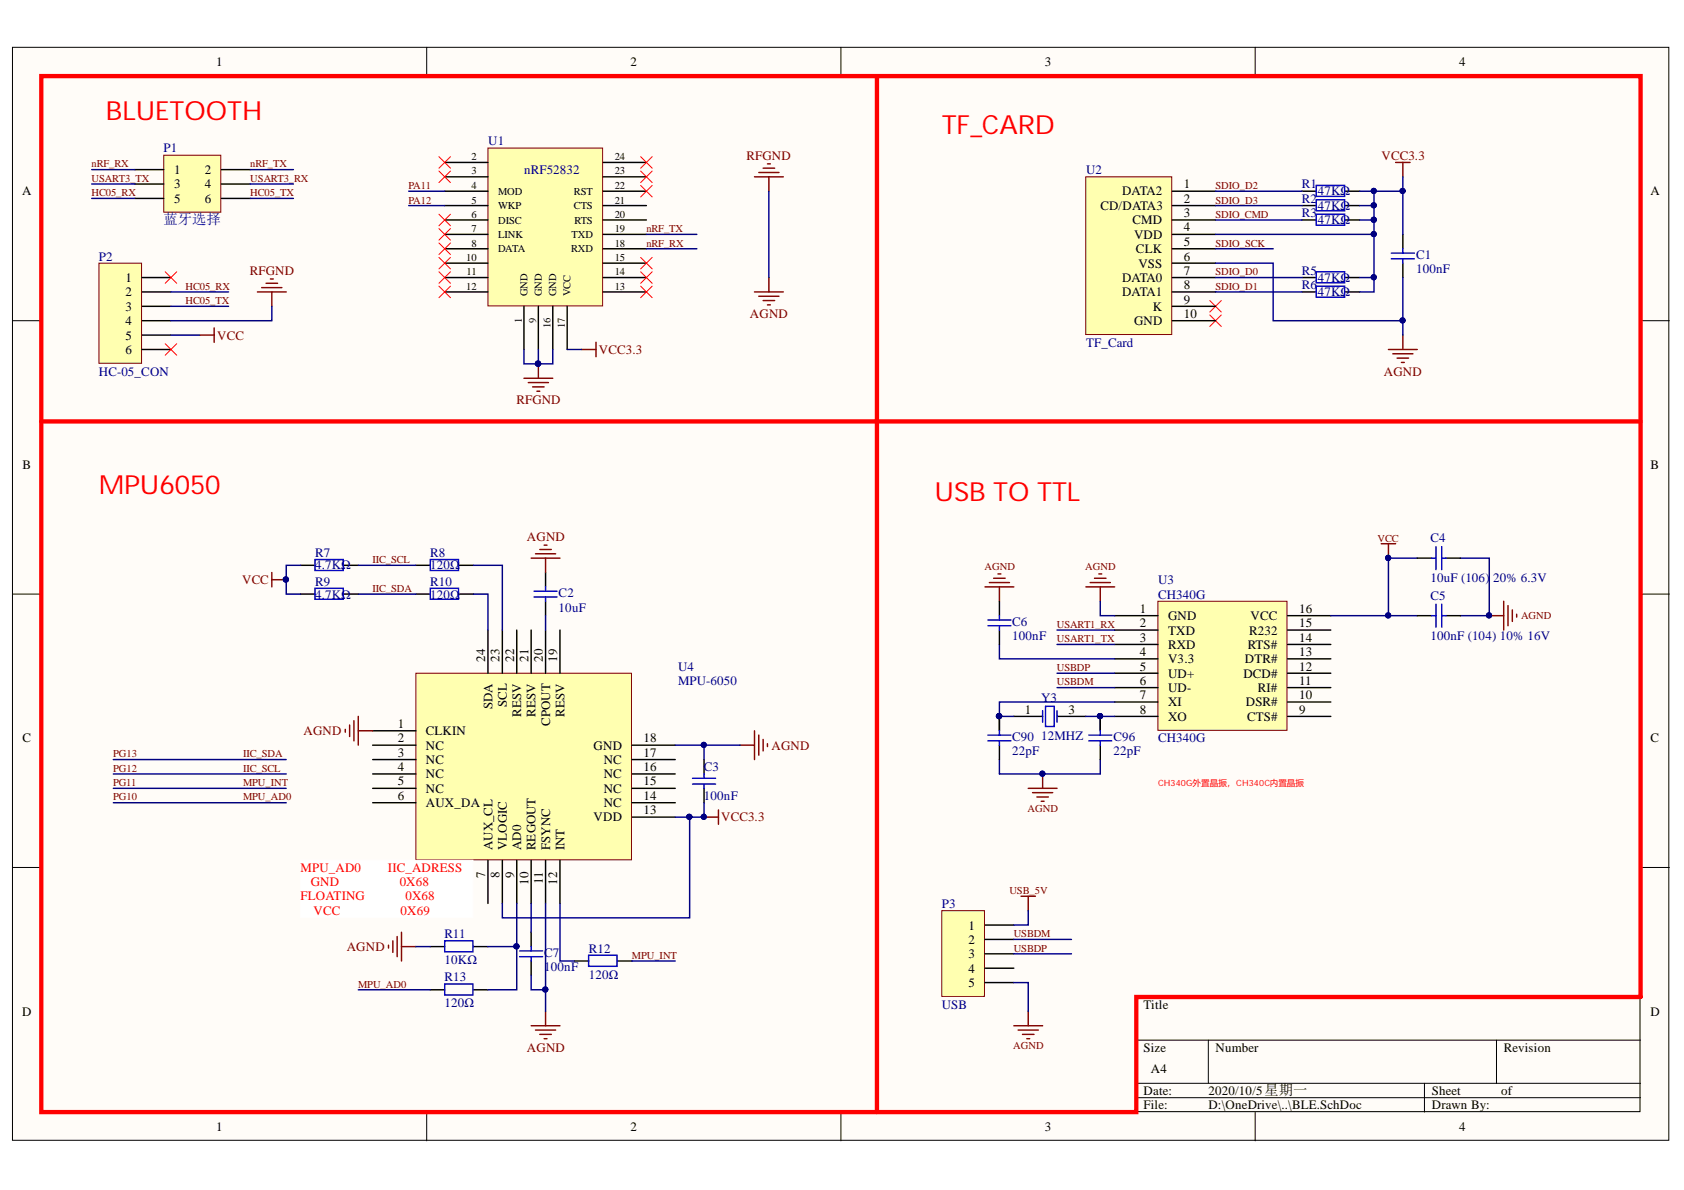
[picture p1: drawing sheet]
<svg xmlns="http://www.w3.org/2000/svg" width="297mm" height="210mm" viewBox="0 0 297 210" stroke-linecap="round" stroke-linejoin="round" font-family="sans-serif">
<defs><g id="words">
<g font-size="4.6" fill="#f00">
<text x="18.7" y="21.1">BLUETOOTH</text>
<text x="166.1" y="23.7">TF_CARD</text>
<text x="17.4" y="87.1">MPU6050</text>
<text x="164.8" y="88.4">USB TO TTL</text>
</g>
<text font-size="2.5" fill="#000080" x="28.8" y="39.5">蓝牙选择</text>
<g font-size="2.3">
<text x="38.1" y="11.7">1</text>
<text x="111.2" y="11.7">2</text>
<text x="184.3" y="11.7">3</text>
<text x="257.4" y="11.7">4</text>
<text x="3.9" y="34.5">A</text>
<text x="30.7" y="30.7">1</text>
<text x="30.7" y="33.2">3</text>
<text x="30.7" y="35.7">5</text>
<text x="36.1" y="30.7">2</text>
<text x="36.1" y="33.2">4</text>
<text x="36.1" y="35.7">6</text>
<text x="197.9" y="34.5">DATA2</text>
<text x="208.8" y="33.2">1</text>
<text x="208.8" y="35.7">2</text>
<text x="291.1" y="34.5">A</text>
<text x="194.1" y="37">CD/DATA3</text>
<text x="199.8" y="39.5">CMD</text>
<text x="208.8" y="38.3">3</text>
<text x="208.8" y="40.8">4</text>
<text x="200" y="42.1">VDD</text>
<text x="200.4" y="44.7">CLK</text>
<text x="200.8" y="47.2">VSS</text>
<text x="208.8" y="43.4">5</text>
<text x="208.8" y="46">6</text>
<text x="22.2" y="49.8">1</text>
<text x="22.2" y="52.3">2</text>
<text x="197.9" y="49.8">DATA0</text>
<text x="197.9" y="52.3">DATA1</text>
<text x="208.8" y="48.5">7</text>
<text x="208.8" y="51">8</text>
<text x="208.8" y="53.6">9</text>
<text x="22.2" y="54.8">3</text>
<text x="22.2" y="57.4">4</text>
<text x="22.2" y="59.9">5</text>
<text x="200" y="57.4">GND</text>
<text x="203.3" y="54.8">K</text>
<text x="208.8" y="56.1">10</text>
<text x="22.2" y="62.4">6</text>
<text x="4" y="82.7">B</text>
<text x="291.1" y="82.7">B</text>
<text x="201" y="108.1">1</text>
<text x="201" y="110.7">2</text>
<text x="201" y="113.2">3</text>
<text x="206" y="109.4">GND</text>
<text x="206" y="111.9">TXD</text>
<text x="220.3" y="111.9">R232</text>
<text x="220.6" y="109.4">VCC</text>
<text x="229.1" y="110.7">15</text>
<text x="229.1" y="113.2">14</text>
<text x="229.1" y="108.1">16</text>
<text x="85.6" y="116.8" transform="rotate(-90 85.6 116.8)">24</text>
<text x="88.1" y="116.8" transform="rotate(-90 88.1 116.8)">23</text>
<text x="90.7" y="116.8" transform="rotate(-90 90.7 116.8)">22</text>
<text x="93.2" y="116.8" transform="rotate(-90 93.2 116.8)">21</text>
<text x="95.7" y="116.8" transform="rotate(-90 95.7 116.8)">20</text>
<text x="98.3" y="116.8" transform="rotate(-90 98.3 116.8)">19</text>
<text x="201" y="115.7">4</text>
<text x="201" y="118.3">5</text>
<text x="206" y="114.5">RXD</text>
<text x="206" y="117">V3.3</text>
<text x="206" y="119.5">UD+</text>
<text x="219.3" y="119.5">DCD#</text>
<text x="219.6" y="117">DTR#</text>
<text x="220.1" y="114.5">RTS#</text>
<text x="229.1" y="118.3">12</text>
<text x="229.1" y="115.7">13</text>
<text x="86.9" y="125.1" transform="rotate(-90 86.9 125.1)">SDA</text>
<text x="89.4" y="124.7" transform="rotate(-90 89.4 124.7)">SCL</text>
<text x="180.7" y="125.9">1</text>
<text x="188.4" y="125.9">3</text>
<text x="201" y="120.8">6</text>
<text x="201" y="123.3">7</text>
<text x="201" y="125.9">8</text>
<text x="206" y="122.1">UD-</text>
<text x="206" y="124.6">XI</text>
<text x="219.7" y="124.6">DSR#</text>
<text x="221.9" y="122.1">RI#</text>
<text x="229.1" y="125.9">9</text>
<text x="229.1" y="120.8">11</text>
<text x="229.1" y="123.3">10</text>
<text x="4" y="130.9">C</text>
<text x="70.2" y="128.4">1</text>
<text x="70.2" y="130.9">2</text>
<text x="75.1" y="129.7">CLKIN</text>
<text x="91.9" y="126.4" transform="rotate(-90 91.9 126.4)">RESV</text>
<text x="94.5" y="126.4" transform="rotate(-90 94.5 126.4)">RESV</text>
<text x="97" y="128.1" transform="rotate(-90 97 128.1)">CPOUT</text>
<text x="99.6" y="126.4" transform="rotate(-90 99.6 126.4)">RESV</text>
<text x="113.5" y="130.9">18</text>
<text x="206" y="127.1">XO</text>
<text x="220" y="127.1">CTS#</text>
<text x="291.1" y="130.9">C</text>
<text x="70.2" y="133.5">3</text>
<text x="70.2" y="136">4</text>
<text x="75.1" y="132.2">NC</text>
<text x="75.1" y="134.7">NC</text>
<text x="75.1" y="137.3">NC</text>
<text x="104.7" y="132.2">GND</text>
<text x="106.5" y="137.3">NC</text>
<text x="106.5" y="134.7">NC</text>
<text x="113.5" y="136">16</text>
<text x="113.5" y="133.5">17</text>
<text x="70.2" y="138.6">5</text>
<text x="70.2" y="141.1">6</text>
<text x="75.1" y="139.8">NC</text>
<text x="75.1" y="142.4">AUX_DA</text>
<text x="106.5" y="142.4">NC</text>
<text x="106.5" y="139.8">NC</text>
<text x="113.5" y="143.6">13</text>
<text x="113.5" y="141.1">14</text>
<text x="113.5" y="138.6">15</text>
<text x="86.9" y="150" transform="rotate(-90 86.9 150)">AUX_CL</text>
<text x="89.4" y="150" transform="rotate(-90 89.4 150)">VLOGIC</text>
<text x="91.9" y="150" transform="rotate(-90 91.9 150)">AD0</text>
<text x="94.5" y="150" transform="rotate(-90 94.5 150)">REGOUT</text>
<text x="97" y="150" transform="rotate(-90 97 150)">FSYNC</text>
<text x="99.6" y="150" transform="rotate(-90 99.6 150)">INT</text>
<text x="104.7" y="144.9">VDD</text>
<text x="85.6" y="154.9" transform="rotate(-90 85.6 154.9)">7</text>
<text x="88.1" y="154.9" transform="rotate(-90 88.1 154.9)">8</text>
<text x="90.7" y="154.9" transform="rotate(-90 90.7 154.9)">9</text>
<text x="95.7" y="156" transform="rotate(-90 95.7 156)">11</text>
<text x="93.2" y="156" transform="rotate(-90 93.2 156)">10</text>
<text x="98.3" y="156" transform="rotate(-90 98.3 156)">12</text>
<text x="170.9" y="164">1</text>
<text x="170.9" y="166.5">2</text>
<text x="170.9" y="169">3</text>
<text x="170.9" y="171.6">4</text>
<text x="3.9" y="179.2">D</text>
<text x="170.9" y="174.1">5</text>
<text x="201.7" y="177.9">Title</text>
<text x="291.1" y="179.2">D</text>
<text x="201.7" y="185.5">Size</text>
<text x="214.4" y="185.5">Number</text>
<text x="265.2" y="185.5">Revision</text>
<text x="203" y="189.3">A4</text>
<text x="201.7" y="193.1">Date:</text>
<text x="201.7" y="195.7">File:</text>
<text x="213.1" y="193.1">2020/10/5星期一</text>
<text x="213.1" y="195.7">D:\OneDrive\..\BLE.SchDoc</text>
<text x="252.6" y="193.1">Sheet</text>
<text x="252.6" y="195.7">Drawn By:</text>
<text x="264.8" y="193.1">of</text>
<text x="38.1" y="199.5">1</text>
<text x="111.2" y="199.5">2</text>
<text x="184.3" y="199.5">3</text>
<text x="257.4" y="199.5">4</text>
</g>
<g font-size="2.3" fill="#000080">
<text x="28.8" y="26.9">P1</text>
<text x="86.1" y="25.6">U1</text>
<text x="92.4" y="30.7">nRF52832</text>
<text x="191.6" y="30.7">U2</text>
<text x="229.6" y="33.2">R1</text>
<text x="229.6" y="35.7">R2</text>
<text x="232.4" y="34.5">47KΩ</text>
<text x="229.6" y="38.3">R3</text>
<text x="232.4" y="39.5">47KΩ</text>
<text x="232.4" y="37">47KΩ</text>
<text x="17.4" y="46">P2</text>
<text x="249.8" y="45.7">C1</text>
<text x="229.6" y="48.5">R5</text>
<text x="229.6" y="51">R6</text>
<text x="232.4" y="49.8">47KΩ</text>
<text x="232.4" y="52.3">47KΩ</text>
<text x="249.8" y="48.2">100nF</text>
<text x="191.6" y="61.2">TF_Card</text>
<text x="17.4" y="66.2">HC-05_CON</text>
<text x="252.3" y="95.6">C4</text>
<text x="55.6" y="98.2">R7</text>
<text x="55.6" y="100.4">4.7KΩ</text>
<text x="75.9" y="98.2">R8</text>
<text x="75.9" y="100.4">120Ω</text>
<text x="55.6" y="103.3">R9</text>
<text x="55.6" y="105.6">4.7KΩ</text>
<text x="75.9" y="103.3">R10</text>
<text x="75.9" y="105.6">120Ω</text>
<text x="98.5" y="105.3">C2</text>
<text x="98.5" y="107.9">10uF</text>
<text x="204.3" y="105.6">CH340G</text>
<text x="204.3" y="103">U3</text>
<text x="252.3" y="102.7">10uF (106) 20% 6.3V</text>
<text x="252.3" y="105.9">C5</text>
<text x="178.6" y="110.4">C6</text>
<text x="178.6" y="113">100nF</text>
<text x="252.3" y="113">100nF (104) 10% 16V</text>
<text x="119.6" y="118.3">U4</text>
<text x="119.6" y="120.8">MPU-6050</text>
<text x="183.6" y="123.9">Y3</text>
<text x="178.6" y="130.7">C90</text>
<text x="183.6" y="130.4">12MHZ</text>
<text x="196.4" y="130.7">C96</text>
<text x="204.3" y="130.9">CH340G</text>
<text x="124.2" y="136">C3</text>
<text x="178.6" y="133.2">22pF</text>
<text x="196.4" y="133.2">22pF</text>
<text x="124.2" y="141.1">100nF</text>
<text x="166.1" y="160.1">P3</text>
<text x="78.4" y="165.5">R11</text>
<text x="78.4" y="170.1">10KΩ</text>
<text x="78.4" y="173.1">R13</text>
<text x="96" y="168.8">C7</text>
<text x="96" y="171.3">100nF</text>
<text x="103.9" y="168">R12</text>
<text x="103.9" y="172.6">120Ω</text>
<text x="78.4" y="177.7">120Ω</text>
<text x="166.1" y="177.9">USB</text>
</g>
<g font-size="2.3" fill="#800000">
<text x="131.7" y="28.1">RFGND</text>
<text x="243.7" y="28.1">VCC3.3</text>
<text x="44.1" y="48.5">RFGND</text>
<text x="38.3" y="59.9">VCC</text>
<text x="132.3" y="56.1">AGND</text>
<text x="105.6" y="62.4">VCC3.3</text>
<text x="91.1" y="71.3">RFGND</text>
<text x="244.1" y="66.2">AGND</text>
<text x="93" y="95.4">AGND</text>
<text x="42.7" y="103">VCC</text>
<text x="53.5" y="129.7">AGND</text>
<text x="136.1" y="132.2">AGND</text>
<text x="127.2" y="144.9">VCC3.3</text>
<text x="61.2" y="167.8">AGND</text>
<text x="93" y="185.5">AGND</text>
</g>
<g font-size="2.3" fill="#f00">
<text x="53" y="153.8">MPU_AD0</text>
<text x="68.4" y="153.8">IIC_ADRESS</text>
<text x="53" y="158.8">FLOATING</text>
<text x="54.8" y="156.3">GND</text>
<text x="55.3" y="161.4">VCC</text>
<text x="70.5" y="156.3">0X68</text>
<text x="70.7" y="161.4">0X69</text>
<text x="71.5" y="158.8">0X68</text>
</g>
<g font-size="1.9" fill="#800000">
<text x="16.2" y="29.5">nRF_RX</text>
<text x="44.2" y="29.5">nRF_TX</text>
<text x="16.2" y="34.6">HC05_RX</text>
<text x="16.2" y="32">USART3_TX</text>
<text x="44.2" y="34.6">HC05_TX</text>
<text x="44.2" y="32">USART3_RX</text>
<text x="72.1" y="35.9">PA12</text>
<text x="72.1" y="33.4">PA11</text>
<text x="214.4" y="33.4">SDIO_D2</text>
<text x="214.4" y="35.9">SDIO_D3</text>
<text x="114" y="41">nRF_TX</text>
<text x="214.4" y="38.4">SDIO_CMD</text>
<text x="114" y="43.5">nRF_RX</text>
<text x="214.4" y="43.5">SDIO_SCK</text>
<text x="32.7" y="51.1">HC05_RX</text>
<text x="32.7" y="53.6">HC05_TX</text>
<text x="214.4" y="48.6">SDIO_D0</text>
<text x="214.4" y="51.1">SDIO_D1</text>
<text x="243" y="95.6">VCC</text>
<text x="65.7" y="99.4">IIC_SCL</text>
<text x="173.6" y="100.6">AGND</text>
<text x="191.4" y="100.6">AGND</text>
<text x="65.7" y="104.4">IIC_SDA</text>
<text x="186.4" y="110.8">USART1_RX</text>
<text x="186.4" y="113.3">USART1_TX</text>
<text x="268.3" y="109.2">AGND</text>
<text x="186.4" y="118.4">USBDP</text>
<text x="186.4" y="120.9">USBDM</text>
<text x="20" y="136.1">PG12</text>
<text x="20" y="133.6">PG13</text>
<text x="42.9" y="133.6">IIC_SDA</text>
<text x="42.9" y="136.1">IIC_SCL</text>
<text x="20" y="141.2">PG10</text>
<text x="20" y="138.6">PG11</text>
<text x="42.9" y="138.6">MPU_INT</text>
<text x="42.9" y="141.2">MPU_AD0</text>
<text x="181.3" y="143.2">AGND</text>
<text x="178" y="157.7">USB_5V</text>
<text x="178.8" y="167.9">USBDP</text>
<text x="178.8" y="165.3">USBDM</text>
<text x="111.5" y="169.1">MPU_INT</text>
<text x="63.2" y="174.2">MPU_AD0</text>
<text x="178.7" y="185.1">AGND</text>
</g>
<g font-size="1.9">
<text x="83.1" y="28.2">2</text>
<text x="108.4" y="28.2">24</text>
<text x="83.1" y="30.8">3</text>
<text x="83.1" y="33.4">4</text>
<text x="83.1" y="35.9">5</text>
<text x="87.9" y="34.4">MOD</text>
<text x="101.2" y="34.4">RST</text>
<text x="108.4" y="35.9">21</text>
<text x="108.4" y="33.4">22</text>
<text x="108.4" y="30.8">23</text>
<text x="83.1" y="38.4">6</text>
<text x="83.1" y="41">7</text>
<text x="87.9" y="36.9">WKP</text>
<text x="87.9" y="39.5">DISC</text>
<text x="87.9" y="42">LINK</text>
<text x="100.8" y="42">TXD</text>
<text x="101.2" y="36.9">CTS</text>
<text x="101.3" y="39.5">RTS</text>
<text x="108.4" y="41">19</text>
<text x="108.4" y="38.4">20</text>
<text x="82.2" y="46">10</text>
<text x="83.1" y="43.5">8</text>
<text x="87.9" y="44.5">DATA</text>
<text x="100.7" y="44.5">RXD</text>
<text x="108.4" y="46">15</text>
<text x="108.4" y="43.5">18</text>
<text x="82.2" y="51.1">12</text>
<text x="82.3" y="48.6">11</text>
<text x="93" y="52.3" transform="rotate(-90 93 52.3)">GND</text>
<text x="95.6" y="52.3" transform="rotate(-90 95.6 52.3)">GND</text>
<text x="98.1" y="52.3" transform="rotate(-90 98.1 52.3)">GND</text>
<text x="100.7" y="52.3" transform="rotate(-90 100.7 52.3)">VCC</text>
<text x="108.4" y="51.1">13</text>
<text x="108.4" y="48.6">14</text>
<text x="92" y="56.9" transform="rotate(-90 92 56.9)">1</text>
<text x="94.6" y="56.9" transform="rotate(-90 94.6 56.9)">9</text>
<text x="97.1" y="57.9" transform="rotate(-90 97.1 57.9)">16</text>
<text x="99.6" y="57.9" transform="rotate(-90 99.6 57.9)">17</text>
</g>
<text font-size="1.5" fill="#f00" x="204.3" y="138.6">CH340G外置晶振，CH340C内置晶振</text>
</g></defs>
<g fill="#fffcf8" stroke="#000" stroke-width=".18">
<path d="M2.2 8.3h292.2v192.8h-292.2z"/>
<path d="M7.3 13.4h282v182.7h-282z"/>
</g>
<g fill="none" stroke="#000" stroke-width=".18">
<path d="M75.3 8.3v5.1M148.3 8.3v5.1M221.4 8.3v5.1M2.2 56.6h5.1M289.4 56.6h5.1M2.2 104.8h5.1M289.4 104.8h5.1M2.2 153h5.1M289.4 153h5.1M289.4 175.9h-89v20.3M75.3 196.2v5M148.3 196.2v5"/>
<path d="M200.4 183.5h89M200.4 191.1h89M200.4 193.6h89M213.1 183.5v7.6M221.4 196.2v5M251.3 191.1v5.1M264 183.5v7.6"/>
</g>
<path d="M86.1 26.1h20.2v27.9h-20.2z" fill="#ffffb0" stroke="#800000" stroke-width=".18"/>
<g fill="none" stroke="#000" stroke-width=".25">
<path d="M78.4 28.7h7.7M78.4 31.2h7.7M78.4 33.7h7.7M78.4 36.3h7.7M78.4 38.8h7.7M106.4 28.7h7.6M106.4 31.2h7.6M106.4 33.7h7.6M106.4 36.3h7.6M106.4 38.8h7.6M78.4 41.3h7.7M78.4 43.9h7.7"/>
<path d="M78.4 46.4h7.7M78.4 49h7.7M78.4 51.5h7.7M92.4 54v7.6M95 54v7.6M97.5 54v7.6M100 54v7.6M106.4 41.3h7.6M106.4 43.9h7.6M106.4 46.4h7.6M106.4 49h7.6M106.4 51.5h7.6"/>
</g>
<path d="M92.4 66.7h5.1M93.2 67.5h3.5M93.9 68.2h2.1M94.7 69h.5M95 64.2v2.5M102.6 61.6h2.5M105.1 60.4v2.5" fill="none" stroke="#800000" stroke-width=".25"/>
<circle cx="94.9" cy="64.1" r=".47" fill="#000080" stroke="#000080" stroke-width=".18"/>
<path d="M17.4 46.4h7.6v17.7h-7.6z" fill="#ffffb0" stroke="#800000" stroke-width=".18"/>
<path d="M25.1 49h5.1M25.1 51.5h5.1M25.1 54h5.1M25.1 56.6h5.1M25.1 59.1h5.1M25.1 61.6h5.1" fill="none" stroke="#000" stroke-width=".25"/>
<path d="M35.2 59.1h2.6M37.8 57.8v2.6M45.4 51.5h5.1M46.2 50.7h3.5M46.9 50h2.1M47.7 49.2h.5M47.9 51.5v2.5" fill="none" stroke="#800000" stroke-width=".25"/>
<g fill="none" stroke="#f00" stroke-width=".18">
<path d="M77.4 27.6l2.1 2.1M77.4 30.2l2.1 2M77.4 37.8l2.1 2M79.5 27.6l-2.1 2.1M79.5 30.2l-2.1 2M79.5 37.8l-2.1 2M113 32.7l2 2M113 30.2l2 2M113 27.6l2 2.1M115 32.7l-2 2M115 30.2l-2 2M115 27.6l-2 2.1"/>
<path d="M29.1 47.9l2.1 2.1M31.2 47.9l-2.1 2.1M77.4 40.3l2.1 2.1M77.4 42.9l2.1 2M77.4 45.4l2.1 2M77.4 47.9l2.1 2.1M77.4 50.5l2.1 2M79.5 40.3l-2.1 2.1M79.5 42.9l-2.1 2M79.5 45.4l-2.1 2M79.5 47.9l-2.1 2.1M79.5 50.5l-2.1 2"/>
<path d="M113 50.5l2 2M113 47.9l2 2.1M113 45.4l2 2M115 50.5l-2 2M115 47.9l-2 2.1M115 45.4l-2 2M29.1 60.6l2.1 2.1M31.2 60.6l-2.1 2.1"/>
</g>
<path d="M28.9 27.4h10v10h-10z" fill="#ffffb0" stroke="#800000" stroke-width=".18"/>
<path d="M23.8 29.9h5.1M23.8 32.5h5.1M23.8 35h5.1M39 29.9h5.1M39 32.5h5.1M39 35h5.1" fill="none" stroke="#000" stroke-width=".25"/>
<path d="M73.4 118.8h38v32.9h-38z" fill="#ffffb0" stroke="#800000" stroke-width=".18"/>
<g fill="none" stroke="#000" stroke-width=".25">
<path d="M229.7 33.7h2.5M229.7 38.8h2.5M229.7 36.3h2.5M237.3 33.7h2.5M237.3 38.8h2.5M237.3 36.3h2.5M229.7 49h2.5M229.7 51.5h2.5M237.3 49h2.5M237.3 51.5h2.5M247.4 41.3v2.6M247.4 46.4v2.6"/>
<path d="M53 99.7h2.6M60.7 99.7h2.5M73.4 99.7h2.5M81 99.7h2.5M53 104.8h2.6M60.7 104.8h2.5M73.4 104.8h2.5M81 104.8h2.5M86.1 111.1v7.7M88.6 111.1v7.7M91.1 111.1v7.7M93.7 111.1v7.7"/>
<path d="M96.2 101v2.5M96.2 106.1v2.5M96.2 111.1v7.7M98.8 111.1v7.7M65.7 128.9h7.7M65.7 131.4h7.7M65.7 134h7.7M65.7 136.5h7.7M65.7 139.1h7.7M111.5 131.4h7.6M111.5 134h7.6M111.5 136.5h7.6"/>
<path d="M111.5 139.1h7.6M65.7 141.6h7.7M86.1 151.7v7.7M88.6 151.7v7.7M91.1 151.7v7.7M93.7 151.7v7.7M96.2 151.7v7.7M98.8 151.7v7.7M111.5 141.6h7.6M111.5 144.1h7.6M75.9 167h2.5M75.9 174.6h2.5"/>
<path d="M83.5 167h2.6M83.5 174.6h2.6M93.7 164.4v2.6M93.7 169.5v2.5M101.3 169.5h2.6M108.9 169.5h2.6"/>
</g>
<g fill="none" stroke="#00f" stroke-width=".25">
<path d="M232.2 32.7h5v1.9h-5zM232.2 37.8h5v1.9h-5zM232.2 35.2h5v2h-5zM232.2 47.9h5v2h-5zM232.2 50.5h5v1.9h-5zM245.4 44.6h4.1M245.4 45.7h4.1M247.4 43.9v.7M247.4 45.7v.7M55.6 98.7h4.9v1.9h-4.9zM75.9 98.7h5v1.9h-5zM55.6 103.8h4.9v1.9h-4.9z"/>
<path d="M75.9 103.8h5v1.9h-5zM94.2 104.3h4.1M94.2 105.3h4.1M96.2 103.5v.8M96.2 105.3v.8M78.4 166h5v1.9h-5zM78.4 173.6h5v1.9h-5zM91.7 167.7h4M91.7 168.7h4M93.7 167v.7M93.7 168.7v.8M103.8 168.5h5v1.9h-5z"/>
</g>
<g fill="none" stroke="#800000" stroke-width=".25">
<path d="M133.1 31.2h5.1M133.8 30.4h3.6M134.6 29.7h2M135.4 28.9h.5M135.6 31.2v2.5M246.2 28.7h2.5M247.4 28.7v2.5M133.1 51.5h5.1M133.8 52.3h3.6M134.6 53h2M135.4 53.8h.5M135.6 49v2.5"/>
<path d="M247.4 59.1v2.5M244.9 61.6h5.1M245.7 62.4h3.5M246.4 63.2h2.1M247.2 63.9h.5M93.7 98.4h5.1M94.5 97.7h3.5M95.2 96.9h2M96 96.2h.5M96.2 98.4v2.6M47.9 101v2.5M47.9 102.3h2.6"/>
<path d="M60.9 128.6v.6M61.7 127.9v2M62.4 127.1v3.6M63.2 126.4v5M63.2 128.9h2.5M130.5 131.4h2.6M133.1 128.9v5.1M133.8 129.7v3.5M134.6 130.4v2.1M135.4 131.2v.5M124.2 144.1h2.5M126.7 142.9v2.5"/>
<path d="M68.5 166.7v.5M69.3 166v2M70.1 165.2v3.5M70.8 164.4v5.1M70.8 167h2.6M96.2 178.4v2.5M93.7 180.9h5.1M94.5 181.7h3.5M95.2 182.5h2M96 183.2h.5"/>
</g>
<g fill="#000080" stroke="#000080" stroke-width=".18">
<circle cx="50.4" cy="102.2" r=".47"/>
<circle cx="124.1" cy="144.1" r=".46"/>
</g>
<path d="M53 151.7h30.4v10.1h-30.4z" fill="#fff" stroke="#fff" stroke-width=".18"/>
<path d="M213.4 53l2 2M213.4 55.6l2 2M215.4 53l-2 2M215.4 55.6l-2 2" fill="none" stroke="#f00" stroke-width=".18"/>
<path d="M166.1 160.6h7.5v15.2h-7.5z" fill="#ffffb0" stroke="#800000" stroke-width=".18"/>
<path d="M173.7 163.2h5.1M173.7 165.7h5.1M173.7 168.2h5.1M173.7 170.8h5.1M173.7 173.3h5.1" fill="none" stroke="#000" stroke-width=".25"/>
<path d="M180.1 158.1h2.5M181.4 158.1v2.5M181.4 178.4v2.5M178.8 180.9h5.1M179.6 181.7h3.5M180.4 182.5h2M181.1 183.2h.5" fill="none" stroke="#800000" stroke-width=".25"/>
<path d="M7.3 13.4h282.1v162.5h-89v20.3h-193.1zM154.7 13.4v182.8M7.3 74.3h282.1" fill="none" stroke="#f00" stroke-width=".76"/>
<path d="M191.5 31.2h15.2v27.8h-15.2z" fill="#ffffb0" stroke="#800000" stroke-width=".18"/>
<path d="M206.8 33.7h7.6M206.8 36.3h7.6M206.8 38.8h7.6M206.8 41.3h7.6M206.8 43.9h7.6M206.8 46.4h7.6M206.8 49h7.6M206.8 51.5h7.6M206.8 54h7.6M206.8 56.6h7.6M124.2 134v2.5M124.2 139.1v2.5" fill="none" stroke="#000" stroke-width=".25"/>
<path d="M122.2 137.3h4M122.2 138.3h4M124.2 136.5v.8M124.2 138.3v.8" fill="none" stroke="#00f" stroke-width=".25"/>
<g fill="none" stroke="#000080" stroke-width=".25">
<path d="M16.2 29.9h7.6M16.2 35h7.6M16.2 32.5h7.6M44.1 29.9h7.7M44.1 35h7.7M44.1 32.5h7.7M72.1 36.3h6.3M72.1 33.7h6.3M135.6 33.7v15.3M214.4 36.3h15.3M214.4 33.7h15.3M214.4 38.8h15.3"/>
<path d="M239.8 33.7h2.6v2.6M239.8 36.3h2.6v2.5M239.8 38.8h2.6v2.5h-28M247.4 31.2v2.5h-5M247.4 33.7v7.6M30.2 51.5h10.1M30.2 54h10.1M30.2 59.1h5M47.9 54v2.6h-17.7M114 41.3h8.9M114 43.9h8.9M214.4 46.4h10.2v10.2h22.8v2.5"/>
<path d="M214.4 51.5h15.3M214.4 43.9h10.2M214.4 49h15.3M239.8 49h2.6v2.5h-2.6M242.4 41.3v7.7M247.4 49v7.6M92.4 61.6v2.6h5.1v-2.6M95 61.6v2.6M100 61.6h2.6M53 99.7h-2.5v5.1h2.5M63.2 99.7h10.2M83.5 99.7h5.1v11.4"/>
<path d="M63.2 104.8h10.2M83.5 104.8h2.6v6.3M96.2 108.6v2.5M20 134h30.5M20 136.5h30.5M20 139.1h30.5M119.1 131.4h11.4M124.2 131.4v2.6M20 141.6h30.5M91.1 159.4v7.6h-5M93.7 159.4v5M96.2 159.4v19"/>
<path d="M98.8 159.4v10.1h2.5M119.1 144.1h2.5v17.8h-33v-2.5M124.2 141.6v2.5h-2.6M63.2 174.6h12.7M73.4 167h2.5M91.1 167v7.6h-5M93.7 172v2.6h2.5M111.5 169.5h7.6M178.8 173.3h2.6v5.1M178.8 168.2h10.2M178.8 165.7h10.2M181.4 160.6v2.6h-2.6"/>
</g>
<g fill="#000080" stroke="#000080" stroke-width=".18">
<circle cx="94.9" cy="64.1" r=".47"/>
<circle cx="50.4" cy="102.2" r=".47"/>
<circle cx="96.2" cy="174.5" r=".46"/>
<circle cx="121.6" cy="144.1" r=".46"/>
<circle cx="124.1" cy="131.4" r=".46"/>
<circle cx="124.1" cy="144.1" r=".46"/>
<circle cx="91.1" cy="166.9" r=".46"/>
<circle cx="242.3" cy="48.9" r=".46"/>
<circle cx="242.3" cy="33.7" r=".46"/>
<circle cx="242.3" cy="36.2" r=".46"/>
<circle cx="242.3" cy="38.8" r=".46"/>
<circle cx="242.3" cy="41.3" r=".46"/>
<circle cx="247.4" cy="33.7" r=".46"/>
<circle cx="247.4" cy="56.5" r=".46"/>
</g>
<path d="M204.2 106.1h22.8v22.7h-22.8z" fill="#ffffb0" stroke="#800000" stroke-width=".18"/>
<g fill="none" stroke="#000" stroke-width=".25">
<path d="M250 98.4h2.5M255.1 98.4h2.5M176.3 106.1v2.5M176.3 111.1v2.6M196.6 108.6h7.6M196.6 111.1h7.6M196.6 113.7h7.6M196.6 116.2h7.6M196.6 118.8h7.6M227.1 108.6h7.6M227.1 111.1h7.6M227.1 113.7h7.6"/>
<path d="M227.1 116.2h7.6M227.1 118.8h7.6M250 108.6h2.5M255.1 108.6h2.5M176.3 126.4v2.5M176.3 131.4v2.6M178.8 126.4h5.1M186.5 126.4h5M194.1 126.4v2.5M194.1 131.4v2.6M196.6 121.3h7.6M196.6 123.8h7.6"/>
<path d="M196.6 126.4h7.6M227.1 121.3h7.6M227.1 123.8h7.6M227.1 126.4h7.6"/>
</g>
<g fill="none" stroke="#800000" stroke-width=".25">
<path d="M243.6 95.9h2.6M244.9 95.9v2.5M173.7 103.5h5.1M174.5 102.8h3.6M175.3 102h2M176 101.2h.5M176.3 103.5v2.6M191.5 103.5h5.1M192.3 102.8h3.6M193.1 102h2M193.8 101.2h.5M194.1 103.5v2.6"/>
<path d="M262.7 108.6h2.5M265.2 106.1v5M266 106.8v3.6M266.8 107.6v2M267.5 108.3v.6M181.4 139.1h5.1M182.1 139.8h3.6M183.9 136.5v2.6M182.9 140.6h2M183.7 141.3h.5"/>
</g>
<g fill="#000080" stroke="#000080" stroke-width=".18">
<circle cx="262.6" cy="108.5" r=".46"/>
<circle cx="244.8" cy="98.4" r=".46"/>
<circle cx="183.9" cy="136.5" r=".46"/>
<circle cx="244.9" cy="108.5" r=".46"/>
<circle cx="194" cy="126.3" r=".46"/>
<circle cx="176.2" cy="126.3" r=".46"/>
</g>
<g fill="none" stroke="#00f" stroke-width=".25">
<path d="M252.5 98.4h.8M253.3 96.4v4.1M254.3 96.4v4.1M254.3 98.4h.8M174.3 109.4h4M174.3 110.4h4M176.3 108.6v.8M176.3 110.4v.7M252.5 108.6h.8M253.3 106.6v4M254.3 106.6v4M254.3 108.6h.8"/>
<path d="M174.3 129.7h4M174.3 130.7h4M176.3 128.9v.8M176.3 130.7v.7M183.9 125.3v2.1M184.4 124.6h1.5v3.5h-1.5zM186.5 125.3v2.1M192 129.7h4.1M192 130.7h4.1M194.1 128.9v.8M194.1 130.7v.7"/>
</g>
<g fill="none" stroke="#000080" stroke-width=".25">
<path d="M250 98.4h-5.1v10.2M257.6 98.4h5.1v10.2h-5.1M176.3 113.7v2.5h20.3M186.5 111.1h10.1M186.5 113.7h10.1M186.5 118.8h10.1M194.1 106.1v2.5h2.5M234.7 108.6h15.3M176.3 134v2.5h17.8v-2.5M178.8 126.4h-2.5v2.5M186.5 121.3h10.1M191.5 126.4h2.6v2.5"/>
<path d="M194.1 126.4h2.5M196.6 123.8h-20.3v2.6"/>
</g>
<use href="#words"/>
</svg>
